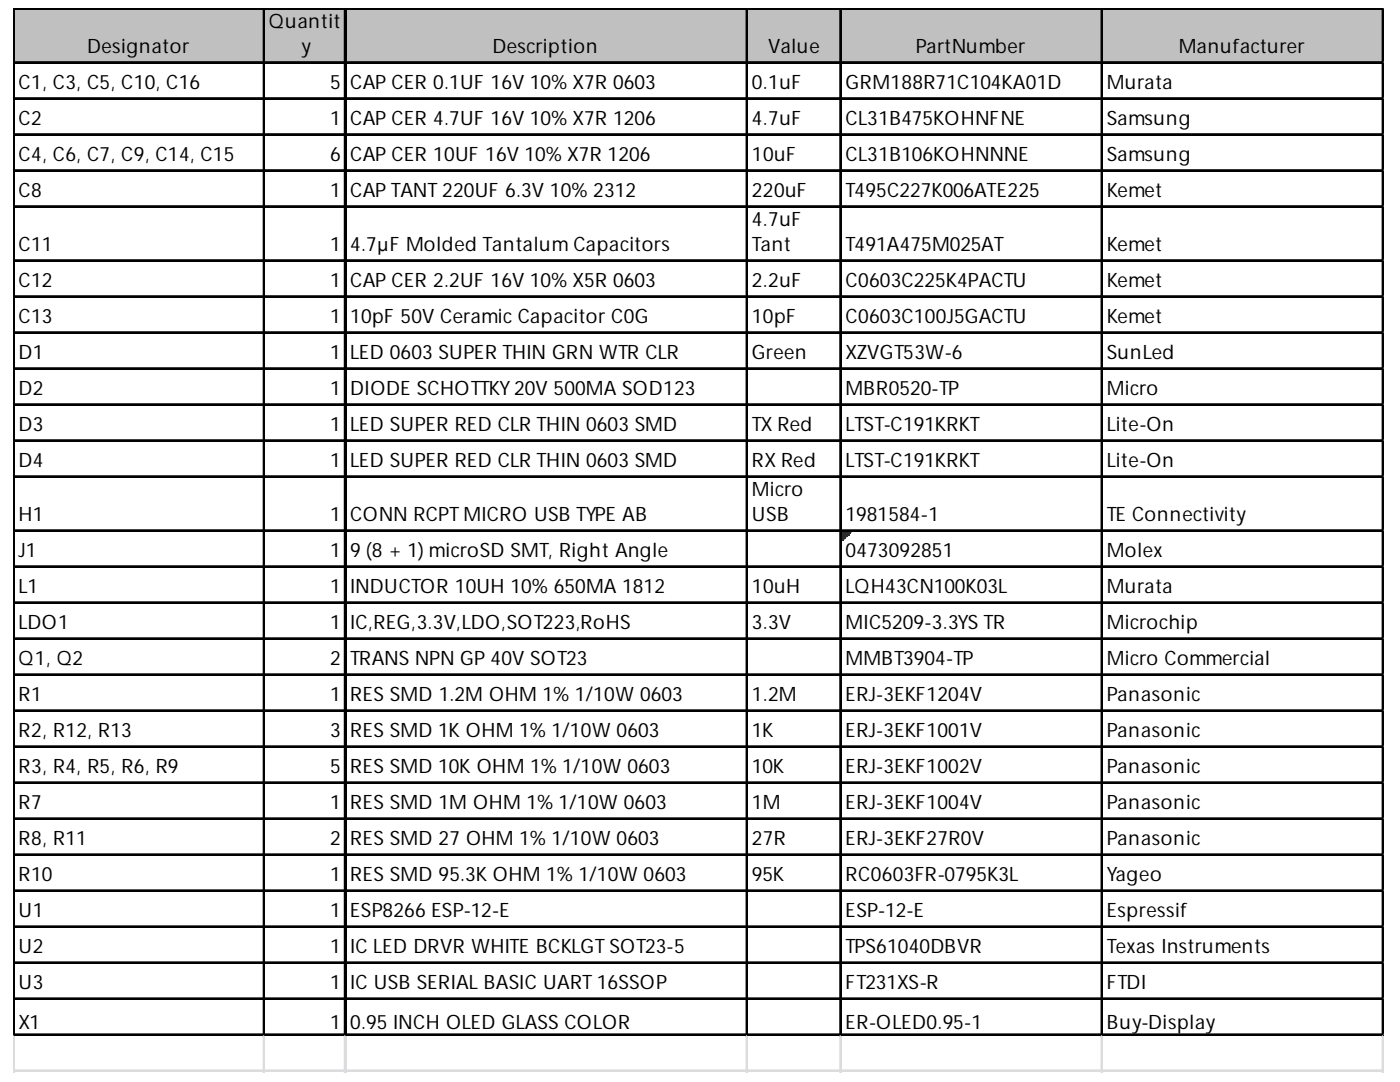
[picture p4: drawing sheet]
<svg xmlns="http://www.w3.org/2000/svg" width="279mm" height="216mm" viewBox="0 0 279 216" stroke-linecap="round" stroke-linejoin="round" font-family="sans-serif">
<defs><g id="words">
<g font-size="4">
<text x="53.7" y="5.5">Quantit</text>
<text x="17.4" y="10.5">Designator</text>
<text x="60.2" y="10.5">y</text>
<text x="98.3" y="10.5">Description</text>
<text x="153.3" y="10.5">Value</text>
<text x="182.8" y="10.5">PartNumber</text>
<text x="235.3" y="10.5">Manufacturer</text>
<text x="3.7" y="17.7">C1, C3, C5, C10, C16</text>
<text x="65.9" y="17.7">5</text>
<text x="69.9" y="17.7">CAP CER 0.1UF 16V 10% X7R 0603</text>
<text x="150.1" y="17.7">0.1uF</text>
<text x="168.8" y="17.7">GRM188R71C104KA01D</text>
<text x="220.9" y="17.7">Murata</text>
<text x="3.7" y="24.9">C2</text>
<text x="65.9" y="24.9">1</text>
<text x="69.9" y="24.9">CAP CER 4.7UF 16V 10% X7R 1206</text>
<text x="150.1" y="24.9">4.7uF</text>
<text x="168.8" y="24.9">CL31B475KOHNFNE</text>
<text x="220.9" y="24.9">Samsung</text>
<text x="3.7" y="32.1">C4, C6, C7, C9, C14, C15</text>
<text x="65.9" y="32.1">6</text>
<text x="69.9" y="32.1">CAP CER 10UF 16V 10% X7R 1206</text>
<text x="150.1" y="32.1">10uF</text>
<text x="168.8" y="32.1">CL31B106KOHNNNE</text>
<text x="220.9" y="32.1">Samsung</text>
<text x="3.7" y="39.3">C8</text>
<text x="65.9" y="39.3">1</text>
<text x="69.9" y="39.3">CAP TANT 220UF 6.3V 10% 2312</text>
<text x="150.1" y="39.3">220uF</text>
<text x="168.8" y="39.3">T495C227K006ATE225</text>
<text x="220.9" y="39.3">Kemet</text>
<text x="150.1" y="45">4.7uF</text>
<text x="3.7" y="50.1">C11</text>
<text x="65.9" y="50.1">1</text>
<text x="69.9" y="50.1">4.7µF Molded Tantalum Capacitors</text>
<text x="150.1" y="50.1">Tant</text>
<text x="168.8" y="50.1">T491A475M025AT</text>
<text x="220.9" y="50.1">Kemet</text>
<text x="3.7" y="57.2">C12</text>
<text x="65.9" y="57.2">1</text>
<text x="69.9" y="57.2">CAP CER 2.2UF 16V 10% X5R 0603</text>
<text x="150.1" y="57.2">2.2uF</text>
<text x="168.8" y="57.2">C0603C225K4PACTU</text>
<text x="220.9" y="57.2">Kemet</text>
<text x="3.7" y="64.4">C13</text>
<text x="65.9" y="64.4">1</text>
<text x="69.9" y="64.4">10pF 50V Ceramic Capacitor C0G</text>
<text x="150.1" y="64.4">10pF</text>
<text x="168.8" y="64.4">C0603C100J5GACTU</text>
<text x="220.9" y="64.4">Kemet</text>
<text x="3.7" y="71.6">D1</text>
<text x="65.9" y="71.6">1</text>
<text x="69.9" y="71.6">LED 0603 SUPER THIN GRN WTR CLR</text>
<text x="150.1" y="71.6">Green</text>
<text x="168.8" y="71.6">XZVGT53W-6</text>
<text x="220.9" y="71.6">SunLed</text>
<text x="3.7" y="78.8">D2</text>
<text x="65.9" y="78.8">1</text>
<text x="69.9" y="78.8">DIODE SCHOTTKY 20V 500MA SOD123</text>
<text x="168.8" y="78.8">MBR0520-TP</text>
<text x="220.9" y="78.8">Micro</text>
<text x="3.7" y="86">D3</text>
<text x="65.9" y="86">1</text>
<text x="69.9" y="86">LED SUPER RED CLR THIN 0603 SMD</text>
<text x="150.1" y="86">TX Red</text>
<text x="168.8" y="86">LTST-C191KRKT</text>
<text x="220.9" y="86">Lite-On</text>
<text x="3.7" y="93.2">D4</text>
<text x="65.9" y="93.2">1</text>
<text x="69.9" y="93.2">LED SUPER RED CLR THIN 0603 SMD</text>
<text x="150.1" y="93.2">RX Red</text>
<text x="168.8" y="93.2">LTST-C191KRKT</text>
<text x="220.9" y="93.2">Lite-On</text>
<text x="150.1" y="98.9">Micro</text>
<text x="3.7" y="103.9">H1</text>
<text x="65.9" y="103.9">1</text>
<text x="69.9" y="103.9">CONN RCPT MICRO USB TYPE AB</text>
<text x="150.1" y="103.9">USB</text>
<text x="168.8" y="103.9">1981584-1</text>
<text x="220.9" y="103.9">TE Connectivity</text>
<text x="3.7" y="111.1">J1</text>
<text x="65.9" y="111.1">1</text>
<text x="69.9" y="111.1">9 (8 + 1) microSD SMT, Right Angle</text>
<text x="168.8" y="111.1">0473092851</text>
<text x="220.9" y="111.1">Molex</text>
<text x="3.7" y="118.3">L1</text>
<text x="65.9" y="118.3">1</text>
<text x="69.9" y="118.3">INDUCTOR 10UH 10% 650MA 1812</text>
<text x="150.1" y="118.3">10uH</text>
<text x="168.8" y="118.3">LQH43CN100K03L</text>
<text x="220.9" y="118.3">Murata</text>
<text x="3.7" y="125.5">LDO1</text>
<text x="65.9" y="125.5">1</text>
<text x="69.9" y="125.5">IC,REG,3.3V,LDO,SOT223,RoHS</text>
<text x="150.1" y="125.5">3.3V</text>
<text x="168.8" y="125.5">MIC5209-3.3YS TR</text>
<text x="220.9" y="125.5">Microchip</text>
<text x="3.7" y="132.7">Q1, Q2</text>
<text x="65.9" y="132.7">2</text>
<text x="69.9" y="132.7">TRANS NPN GP 40V SOT23</text>
<text x="168.8" y="132.7">MMBT3904-TP</text>
<text x="220.9" y="132.7">Micro Commercial</text>
<text x="3.7" y="139.9">R1</text>
<text x="65.9" y="139.9">1</text>
<text x="69.9" y="139.9">RES SMD 1.2M OHM 1% 1/10W 0603</text>
<text x="150.1" y="139.9">1.2M</text>
<text x="168.8" y="139.9">ERJ-3EKF1204V</text>
<text x="220.9" y="139.9">Panasonic</text>
<text x="3.7" y="147.1">R2, R12, R13</text>
<text x="65.9" y="147.1">3</text>
<text x="69.9" y="147.1">RES SMD 1K OHM 1% 1/10W 0603</text>
<text x="150.1" y="147.1">1K</text>
<text x="168.8" y="147.1">ERJ-3EKF1001V</text>
<text x="220.9" y="147.1">Panasonic</text>
<text x="3.7" y="154.2">R3, R4, R5, R6, R9</text>
<text x="65.9" y="154.2">5</text>
<text x="69.9" y="154.2">RES SMD 10K OHM 1% 1/10W 0603</text>
<text x="150.1" y="154.2">10K</text>
<text x="168.8" y="154.2">ERJ-3EKF1002V</text>
<text x="220.9" y="154.2">Panasonic</text>
<text x="3.7" y="161.4">R7</text>
<text x="65.9" y="161.4">1</text>
<text x="69.9" y="161.4">RES SMD 1M OHM 1% 1/10W 0603</text>
<text x="150.1" y="161.4">1M</text>
<text x="168.8" y="161.4">ERJ-3EKF1004V</text>
<text x="220.9" y="161.4">Panasonic</text>
<text x="3.7" y="168.6">R8, R11</text>
<text x="65.9" y="168.6">2</text>
<text x="69.9" y="168.6">RES SMD 27 OHM 1% 1/10W 0603</text>
<text x="150.1" y="168.6">27R</text>
<text x="168.8" y="168.6">ERJ-3EKF27R0V</text>
<text x="220.9" y="168.6">Panasonic</text>
<text x="3.7" y="175.8">R10</text>
<text x="65.9" y="175.8">1</text>
<text x="69.9" y="175.8">RES SMD 95.3K OHM 1% 1/10W 0603</text>
<text x="150.1" y="175.8">95K</text>
<text x="168.8" y="175.8">RC0603FR-0795K3L</text>
<text x="220.9" y="175.8">Yageo</text>
<text x="3.7" y="183">U1</text>
<text x="65.9" y="183">1</text>
<text x="69.9" y="183">ESP8266 ESP-12-E</text>
<text x="168.8" y="183">ESP-12-E</text>
<text x="220.9" y="183">Espressif</text>
<text x="3.7" y="190.2">U2</text>
<text x="65.9" y="190.2">1</text>
<text x="69.9" y="190.2">IC LED DRVR WHITE BCKLGT SOT23-5</text>
<text x="168.8" y="190.2">TPS61040DBVR</text>
<text x="220.9" y="190.2">Texas Instruments</text>
<text x="3.7" y="197.4">U3</text>
<text x="65.9" y="197.4">1</text>
<text x="69.9" y="197.4">IC USB SERIAL BASIC UART 16SSOP</text>
<text x="168.8" y="197.4">FT231XS-R</text>
<text x="220.9" y="197.4">FTDI</text>
<text x="3.7" y="205.3">X1</text>
<text x="65.9" y="205.3">1</text>
<text x="69.9" y="205.3">0.95 INCH OLED GLASS COLOR</text>
<text x="168.8" y="205.3">ER-OLED0.95-1</text>
<text x="220.9" y="205.3">Buy-Display</text>
</g>
</g></defs>
<path d="M2.9 1.9h273.3v10.8h-273.3z" fill="#c0c0c0"/>
<path d="M168 106.2h1.8" fill="none" stroke="#008000" stroke-width=".36"/>
<path d="M168 106.2h1.8v.3h-1.8z" fill="#008000"/>
<path d="M168 106.5h1.5" fill="none" stroke="#008000" stroke-width=".36"/>
<path d="M168 106.5h1.5v.4h-1.5z" fill="#008000"/>
<path d="M168 106.9h1.1" fill="none" stroke="#008000" stroke-width=".36"/>
<path d="M168 106.9h1.1v.3h-1.1z" fill="#008000"/>
<path d="M168 107.2h.8" fill="none" stroke="#008000" stroke-width=".36"/>
<path d="M168 107.2h.8v.4h-.8z" fill="#008000"/>
<path d="M168 107.6h.4" fill="none" stroke="#008000" stroke-width=".36"/>
<path d="M168 107.6h.4v.3h-.4z" fill="#008000"/>
<g fill="none" stroke="#000" stroke-width=".36">
<path d="M2.6 1.6v205.1M2.8 1.6v205.1M3 1.6h273.2M3 1.8h273.2M3 12.4h273.2M3 12.6h273.2M3 19.6h273.2M3 19.8h273.2M52.6 2v204.7M52.8 2v204.7M68.8 2v204.7M69 2v204.7"/>
<path d="M149 2v204.7M149.2 2v204.7M167.7 2v204.7M167.9 2v204.7M219.8 2v204.7M220 2v204.7M275.9 2v204.7M3 26.8h273.2M3 26.9h273.2M3 33.9h273.2M3 34.1h273.2M3 41.1h273.2"/>
<path d="M3 41.3h273.2M3 51.9h273.2M3 52.1h273.2M3 59.1h273.2M3 59.3h273.2M3 66.3h273.2M3 66.5h273.2M3 73.5h273.2M3 73.6h273.2M3 80.6h273.2M3 80.8h273.2M3 87.8h273.2"/>
<path d="M3 88h273.2M3 95h273.2M3 95.2h273.2M3 105.8h273.2M3 106h273.2M3 113h273.2M3 113.2h273.2M3 120.2h273.2M3 120.3h273.2M3 127.3h273.2M3 127.5h273.2M3 134.5h273.2"/>
<path d="M3 134.7h273.2M3 141.7h273.2M3 141.9h273.2M3 148.9h273.2M3 149.1h273.2M3 156.1h273.2M3 156.3h273.2M3 163.3h273.2M3 163.4h273.2M3 170.5h273.2M3 170.6h273.2M3 177.6h273.2"/>
<path d="M3 177.8h273.2M3 184.8h273.2M3 185h273.2M3 192h273.2M3 192.2h273.2M3 199.2h273.2M3 199.4h273.2M3 206.4h273.2M3 206.6h273.2"/>
</g>
<path d="M276 2v204.7" fill="none" stroke="#000" stroke-width=".24"/>
<g fill="none" stroke="#dadcdd" stroke-width=".36">
<path d="M2.6 206.7v7.3M2.6 213.6h273.6M2.6 213.7h273.6M2.8 206.7v7.3M52.6 206.7v7.3M52.8 206.7v7.3M68.8 206.7v7.3M69 206.7v7.3M149 206.7v7.3M149.2 206.7v7.3M167.7 206.7v7.3M167.9 206.7v7.3"/>
<path d="M219.8 206.7v7.3M220 206.7v7.3M275.9 206.7v7.3"/>
</g>
<path d="M276 206.7v7.3" fill="none" stroke="#dadcdd" stroke-width=".24"/>
<use href="#words"/>
</svg>
